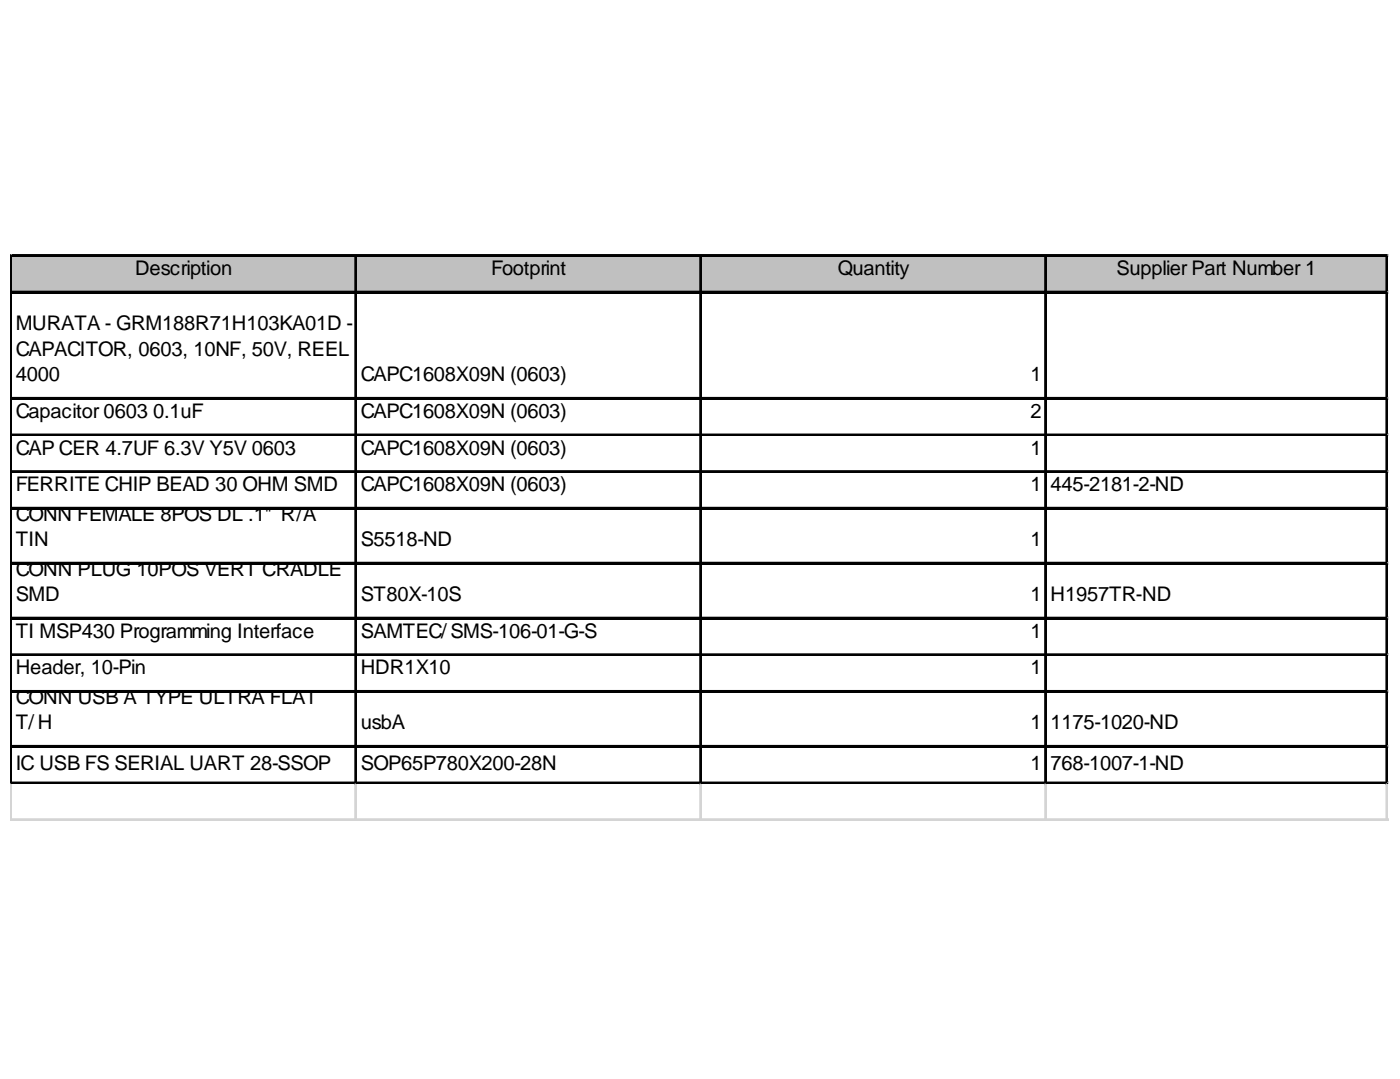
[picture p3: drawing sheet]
<svg xmlns="http://www.w3.org/2000/svg" width="269mm" height="207mm" viewBox="0 0 269 207" stroke-linecap="round" stroke-linejoin="round" font-family="sans-serif">
<defs><g id="words">
<g font-size="3.9">
<text x="25.9" y="52.8">Description</text>
<text x="94.3" y="52.8">Footprint</text>
<text x="160.9" y="52.8">Quantity</text>
<text x="214.4" y="52.8">Supplier Part Number 1</text>
<text x="3" y="63.3">MURATA - GRM188R71H103KA01D -</text>
<text x="3" y="68.3">CAPACITOR, 0603, 10NF, 50V, REEL</text>
<text x="3" y="73.2">4000</text>
<text x="69.3" y="73.2">CAPC1608X09N (0603)</text>
<text x="197.9" y="73.2">1</text>
<text x="3" y="80.2">Capacitor 0603</text>
<text x="29.4" y="80.2">0.1uF</text>
<text x="69.3" y="80.2">CAPC1608X09N (0603)</text>
<text x="197.9" y="80.2">2</text>
<text x="3" y="87.3">CAP CER 4.7UF 6.3V Y5V 0603</text>
<text x="69.3" y="87.3">CAPC1608X09N (0603)</text>
<text x="197.9" y="87.3">1</text>
<text x="3" y="94.3">FERRITE CHIP BEAD 30 OHM SMD</text>
<text x="69.3" y="94.3">CAPC1608X09N (0603)</text>
<text x="197.9" y="94.3">1</text>
<text x="201.7" y="94.3">445-2181-2-ND</text>
<text x="3" y="99.9">CONN FEMALE 8POS DL .1&quot; R/A</text>
<text x="3" y="104.8">TIN</text>
<text x="69.3" y="104.8">S5518-ND</text>
<text x="197.9" y="104.8">1</text>
<text x="3" y="110.5">CONN PLUG 10POS VERT CRADLE</text>
<text x="3" y="115.4">SMD</text>
<text x="69.3" y="115.4">ST80X-10S</text>
<text x="197.9" y="115.4">1</text>
<text x="201.7" y="115.4">H1957TR-ND</text>
<text x="3" y="122.4">TI MSP430 Programming Interface</text>
<text x="69.3" y="122.4">SAMTEC/SMS-106-01-G-S</text>
<text x="197.9" y="122.4">1</text>
<text x="3" y="129.4">Header, 10-Pin</text>
<text x="69.3" y="129.4">HDR1X10</text>
<text x="197.9" y="129.4">1</text>
<text x="3" y="135.1">CONN USB A TYPE ULTRA FLAT</text>
<text x="3" y="140">T/H</text>
<text x="69.3" y="140">usbA</text>
<text x="197.9" y="140">1</text>
<text x="201.7" y="140">1175-1020-ND</text>
<text x="3" y="147.7">IC USB FS SERIAL UART 28-SSOP</text>
<text x="69.3" y="147.7">SOP65P780X200-28N</text>
<text x="197.9" y="147.7">1</text>
<text x="201.7" y="147.7">768-1007-1-ND</text>
</g>
</g></defs>
<path d="M2.3 49.2h264.2v7.1h-264.2z" fill="#c0c0c0"/>
<g fill="none" stroke="#000" stroke-width=".35">
<path d="M2 48.9v101.6M2.2 48.9v101.6M2.3 48.9h264.2M2.3 49.1h264.2M2.3 56h264.2M2.3 56.1h264.2M68.2 49.3v101.2M68.4 49.3v101.2M134.4 49.3v101.2M134.6 49.3v101.2M200.7 49.3v101.2M200.8 49.3v101.2"/>
<path d="M266.2 49.3v101.2M266.4 49.3v101.2M2.3 76.3h264.2M2.3 76.5h264.2M2.3 83.4h264.2M2.3 83.6h264.2M2.3 90.4h264.2M2.3 90.6h264.2M2.3 97.4h264.2M2.3 97.6h264.2M2.3 108h264.2M2.3 108.2h264.2"/>
<path d="M2.3 118.5h264.2M2.3 118.7h264.2M2.3 125.6h264.2M2.3 125.7h264.2M2.3 132.6h264.2M2.3 132.8h264.2M2.3 143.1h264.2M2.3 143.3h264.2M2.3 150.2h264.2M2.3 150.3h264.2"/>
</g>
<path d="M266.5 48.9h.1M2 150.5v7.1M2.2 150.5v7.1M68.2 150.5v7.1M68.4 150.5v7.1M134.4 150.5v7.1M134.6 150.5v7.1M200.7 150.5v7.1M200.8 150.5v7.1M266.2 150.5v7.1M266.4 150.5v7.1" fill="none" stroke="#d4d4d4" stroke-width=".35"/>
<path d="M266.5 48.9l.1 .4z" fill="#d4d4d4"/>
<path d="M266.5 56h.1" fill="none" stroke="#d4d4d4" stroke-width=".35"/>
<path d="M266.5 56l.1 .3z" fill="#d4d4d4"/>
<path d="M266.5 76.3h.1" fill="none" stroke="#d4d4d4" stroke-width=".35"/>
<path d="M266.5 76.3l.1 .4z" fill="#d4d4d4"/>
<path d="M266.5 83.4h.1" fill="none" stroke="#d4d4d4" stroke-width=".35"/>
<path d="M266.5 83.4l.1 .3z" fill="#d4d4d4"/>
<path d="M266.5 90.4h.1" fill="none" stroke="#d4d4d4" stroke-width=".35"/>
<path d="M266.5 90.4l.1 .4z" fill="#d4d4d4"/>
<path d="M266.5 97.4h.1" fill="none" stroke="#d4d4d4" stroke-width=".35"/>
<path d="M266.5 97.4l.1 .4z" fill="#d4d4d4"/>
<path d="M266.5 108h.1" fill="none" stroke="#d4d4d4" stroke-width=".35"/>
<path d="M266.5 108l.1 .3z" fill="#d4d4d4"/>
<path d="M266.5 118.5h.1" fill="none" stroke="#d4d4d4" stroke-width=".35"/>
<path d="M266.5 118.5l.1 .4z" fill="#d4d4d4"/>
<path d="M266.5 125.6h.1" fill="none" stroke="#d4d4d4" stroke-width=".35"/>
<path d="M266.5 125.6l.1 .3z" fill="#d4d4d4"/>
<path d="M266.5 132.6h.1" fill="none" stroke="#d4d4d4" stroke-width=".35"/>
<path d="M266.5 132.6l.1 .3z" fill="#d4d4d4"/>
<path d="M266.5 143.1h.1" fill="none" stroke="#d4d4d4" stroke-width=".35"/>
<path d="M266.5 143.1l.1 .4z" fill="#d4d4d4"/>
<path d="M266.5 150.2h.1" fill="none" stroke="#d4d4d4" stroke-width=".35"/>
<path d="M266.5 150.2l.1 .3z" fill="#d4d4d4"/>
<path d="M2 157.2h264.6M2 157.4h264.6" fill="none" stroke="#d4d4d4" stroke-width=".35"/>
<use href="#words"/>
</svg>
